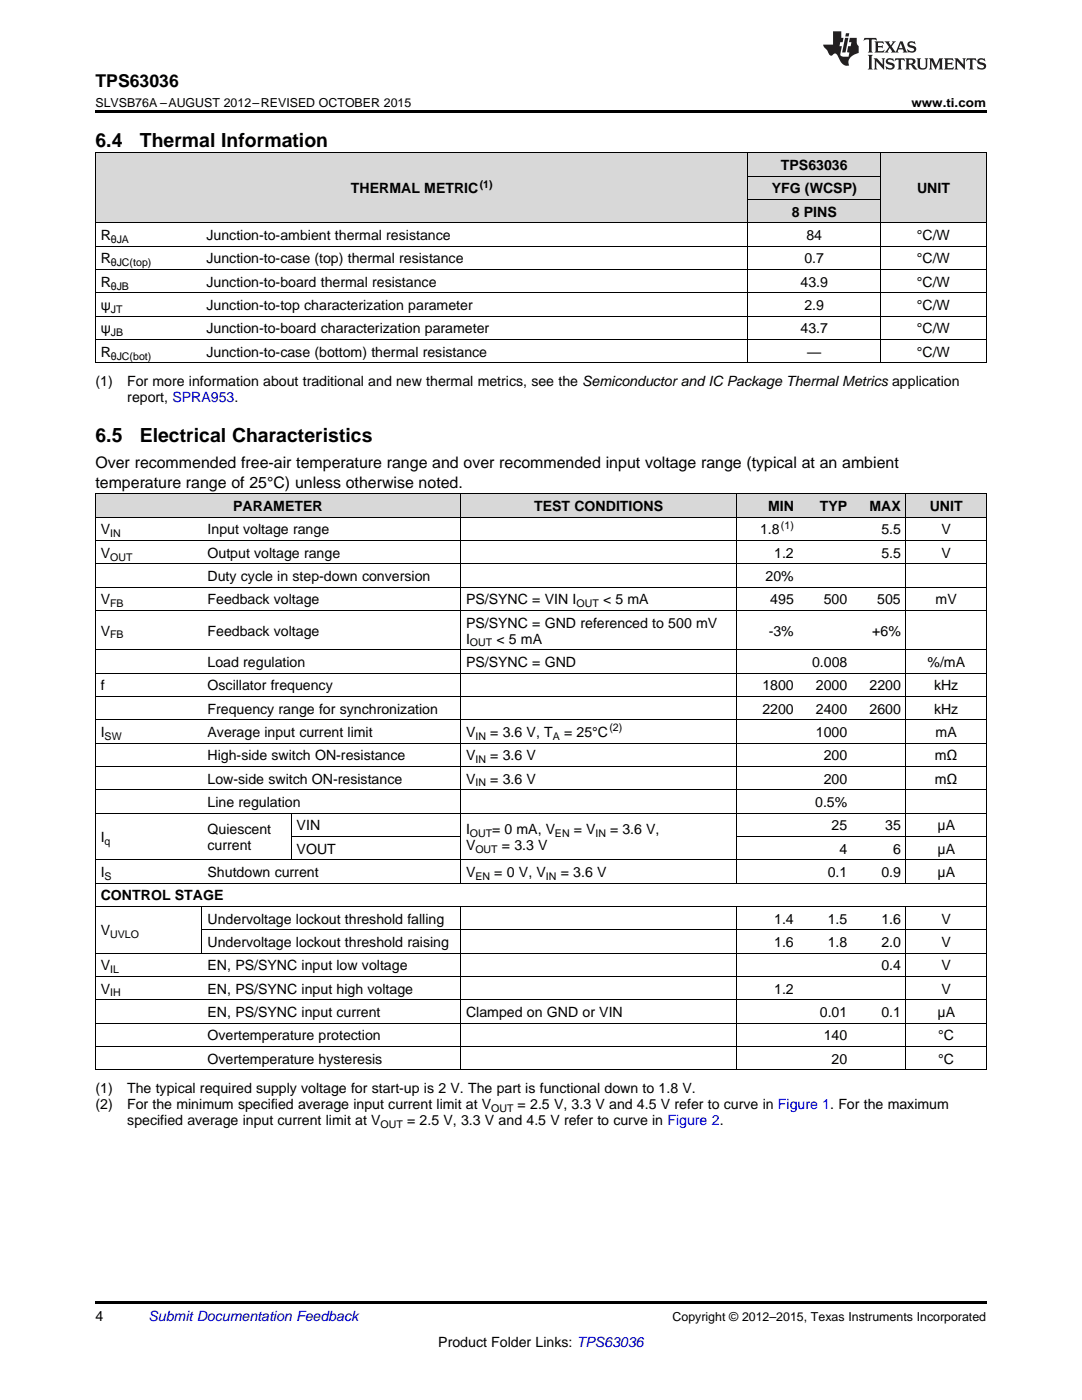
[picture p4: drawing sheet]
<svg xmlns="http://www.w3.org/2000/svg" width="216mm" height="279mm" viewBox="0 0 216 279" stroke-linecap="round" stroke-linejoin="round" font-family="sans-serif">
<defs><g id="words">
<g font-size="3.9">
<text x="19" y="29.3">6.4</text>
<text x="27.9" y="29.3">Thermal Information</text>
<text x="19" y="88.3">6.5</text>
<text x="27.9" y="88.3">Electrical Characteristics</text>
</g>
<text font-size="3.5" x="19" y="17.3">TPS63036</text>
<g font-size="3.2">
<text x="19" y="93.5">Over recommended free-air temperature range and over recommended input voltage range (typical at an ambient</text>
<text x="19" y="97.3">temperature range of 25°C) unless otherwise noted.</text>
</g>
<g font-size="2.8">
<text x="155.8" y="33.9">TPS63036</text>
<text x="70" y="38.6">THERMAL METRIC</text>
<text x="154" y="38.6">YFG (WCSP)</text>
<text x="183" y="38.6">UNIT</text>
<text x="20.1" y="47.9">R</text>
<text x="41.2" y="47.9">Junction-to-ambient thermal resistance</text>
<text x="158" y="43.3">8 PINS</text>
<text x="160.9" y="47.9">84</text>
<text x="183" y="47.9">°C/W</text>
<text x="20.1" y="52.6">R</text>
<text x="41.2" y="52.6">Junction-to-case (top) thermal resistance</text>
<text x="160.5" y="52.6">0.7</text>
<text x="183" y="52.6">°C/W</text>
<text x="20.1" y="57.2">R</text>
<text x="41.2" y="57.2">Junction-to-board thermal resistance</text>
<text x="159.7" y="57.2">43.9</text>
<text x="183" y="57.2">°C/W</text>
<text x="20.1" y="61.9">ψ</text>
<text x="41.2" y="61.9">Junction-to-top characterization parameter</text>
<text x="160.5" y="61.9">2.9</text>
<text x="183" y="61.9">°C/W</text>
<text x="20.1" y="66.5">ψ</text>
<text x="20.1" y="71.2">R</text>
<text x="41.2" y="66.5">Junction-to-board characterization parameter</text>
<text x="41.2" y="71.2">Junction-to-case (bottom) thermal resistance</text>
<text x="159.7" y="66.5">43.7</text>
<text x="161.1" y="71.2">—</text>
<text x="183" y="66.5">°C/W</text>
<text x="183" y="71.2">°C/W</text>
<text x="19" y="77">(1)</text>
<text x="25.4" y="77">For more information about traditional and new thermal metrics, see the Semiconductor and IC Package Thermal Metrics application</text>
<text x="25.4" y="80.2">report, SPRA953.</text>
<text x="46.5" y="102">PARAMETER</text>
<text x="106.6" y="102">TEST CONDITIONS</text>
<text x="153.2" y="102">MIN</text>
<text x="163.6" y="102">TYP</text>
<text x="173.5" y="102">MAX</text>
<text x="185.5" y="102">UNIT</text>
<text x="20.1" y="106.6">V</text>
<text x="41.4" y="106.6">Input voltage range</text>
<text x="151.7" y="106.6">1.8</text>
<text x="175.9" y="106.6">5.5</text>
<text x="187.9" y="106.6">V</text>
<text x="20.1" y="111.3">V</text>
<text x="41.4" y="111.3">Output voltage range</text>
<text x="154.5" y="111.3">1.2</text>
<text x="175.9" y="111.3">5.5</text>
<text x="187.9" y="111.3">V</text>
<text x="41.4" y="116">Duty cycle in step-down conversion</text>
<text x="152.8" y="116">20%</text>
<text x="20.1" y="120.6">V</text>
<text x="41.4" y="120.6">Feedback voltage</text>
<text x="93" y="120.6">PS/SYNC = VIN I</text>
<text x="93" y="125.3">PS/SYNC = GND referenced to 500 mV</text>
<text x="120.3" y="120.6">&lt; 5 mA</text>
<text x="153.7" y="120.6">495</text>
<text x="164.4" y="120.6">500</text>
<text x="175" y="120.6">505</text>
<text x="186.7" y="120.6">mV</text>
<text x="20.1" y="126.9">V</text>
<text x="41.4" y="126.9">Feedback voltage</text>
<text x="93" y="128.4">I</text>
<text x="99.1" y="128.4">&lt; 5 mA</text>
<text x="153.4" y="126.9">-3%</text>
<text x="174.1" y="126.9">+6%</text>
<text x="20.1" y="137.8">f</text>
<text x="41.4" y="133.1">Load regulation</text>
<text x="41.4" y="137.8">Oscillator frequency</text>
<text x="93" y="133.1">PS/SYNC = GND</text>
<text x="152.1" y="137.8">1800</text>
<text x="162" y="133.1">0.008</text>
<text x="162.8" y="137.8">2000</text>
<text x="173.5" y="137.8">2200</text>
<text x="185.1" y="133.1">%/mA</text>
<text x="186.4" y="137.8">kHz</text>
<text x="41.4" y="142.4">Frequency range for synchronization</text>
<text x="152.1" y="142.4">2200</text>
<text x="162.8" y="142.4">2400</text>
<text x="173.5" y="142.4">2600</text>
<text x="186.4" y="142.4">kHz</text>
<text x="20.1" y="147.1">I</text>
<text x="41.4" y="147.1">Average input current limit</text>
<text x="93" y="147.1">V</text>
<text x="97.8" y="147.1">= 3.6 V, T</text>
<text x="112.6" y="147.1">= 25°C</text>
<text x="162.8" y="147.1">1000</text>
<text x="186.7" y="147.1">mA</text>
<text x="41.4" y="151.7">High-side switch ON-resistance</text>
<text x="93" y="151.7">V</text>
<text x="97.8" y="151.7">= 3.6 V</text>
<text x="164.4" y="151.7">200</text>
<text x="186.5" y="151.7">mΩ</text>
<text x="41.4" y="156.4">Low-side switch ON-resistance</text>
<text x="41.4" y="161">Line regulation</text>
<text x="93" y="156.4">V</text>
<text x="97.8" y="156.4">= 3.6 V</text>
<text x="162.7" y="161">0.5%</text>
<text x="164.4" y="156.4">200</text>
<text x="186.5" y="156.4">mΩ</text>
<text x="41.4" y="166.4">Quiescent</text>
<text x="59.2" y="165.7">VIN</text>
<text x="93" y="166.4">I</text>
<text x="98.2" y="166.4">= 0 mA, V</text>
<text x="114.5" y="166.4">= V</text>
<text x="121.7" y="166.4">= 3.6 V,</text>
<text x="165.9" y="165.7">25</text>
<text x="176.6" y="165.7">35</text>
<text x="187.1" y="165.7">μA</text>
<text x="20.1" y="168">I</text>
<text x="41.4" y="169.6">current</text>
<text x="59.2" y="170.4">VOUT</text>
<text x="93" y="169.6">V</text>
<text x="100.2" y="169.6">= 3.3 V</text>
<text x="167.5" y="170.4">4</text>
<text x="178.2" y="170.4">6</text>
<text x="187.1" y="170.4">μA</text>
<text x="20.1" y="175">I</text>
<text x="20.1" y="179.7">CONTROL STAGE</text>
<text x="41.4" y="175">Shutdown current</text>
<text x="93" y="175">V</text>
<text x="98.6" y="175">= 0 V, V</text>
<text x="111.9" y="175">= 3.6 V</text>
<text x="165.2" y="175">0.1</text>
<text x="175.9" y="175">0.9</text>
<text x="187.1" y="175">μA</text>
<text x="41.4" y="184.3">Undervoltage lockout threshold falling</text>
<text x="154.5" y="184.3">1.4</text>
<text x="165.2" y="184.3">1.5</text>
<text x="175.9" y="184.3">1.6</text>
<text x="187.9" y="184.3">V</text>
<text x="20.1" y="186.7">V</text>
<text x="41.4" y="189">Undervoltage lockout threshold raising</text>
<text x="154.5" y="189">1.6</text>
<text x="165.2" y="189">1.8</text>
<text x="175.9" y="189">2.0</text>
<text x="187.9" y="189">V</text>
<text x="20.1" y="193.6">V</text>
<text x="41.4" y="193.6">EN, PS/SYNC input low voltage</text>
<text x="175.9" y="193.6">0.4</text>
<text x="187.9" y="193.6">V</text>
<text x="20.1" y="198.3">V</text>
<text x="41.4" y="198.3">EN, PS/SYNC input high voltage</text>
<text x="41.4" y="203">EN, PS/SYNC input current</text>
<text x="93" y="203">Clamped on GND or VIN</text>
<text x="154.5" y="198.3">1.2</text>
<text x="163.6" y="203">0.01</text>
<text x="175.9" y="203">0.1</text>
<text x="187.1" y="203">μA</text>
<text x="187.9" y="198.3">V</text>
<text x="41.4" y="207.6">Overtemperature protection</text>
<text x="164.4" y="207.6">140</text>
<text x="187.2" y="207.6">°C</text>
<text x="41.4" y="212.3">Overtemperature hysteresis</text>
<text x="165.9" y="212.3">20</text>
<text x="187.2" y="212.3">°C</text>
<text x="19" y="218.1">(1)</text>
<text x="19" y="221.3">(2)</text>
<text x="25.4" y="218.1">The typical required supply voltage for start-up is 2 V. The part is functional down to 1.8 V.</text>
<text x="25.4" y="221.3">For the minimum specified average input current limit at V</text>
<text x="103.3" y="221.3">= 2.5 V, 3.3 V and 4.5 V refer to curve in Figure 1. For the maximum</text>
<text x="25.4" y="224.5">specified average input current limit at V</text>
<text x="81.2" y="224.5">= 2.5 V, 3.3 V and 4.5 V refer to curve in Figure 2.</text>
<text x="19" y="263.6">4</text>
<text x="87.5" y="268.9">Product Folder Links: TPS63036</text>
</g>
<text font-size="2.8" fill="#0000c8" x="29.6" y="263.6">Submit Documentation Feedback</text>
<g font-size="2.5">
<text x="19" y="21.4">SLVSB76A –AUGUST 2012–REVISED OCTOBER 2015</text>
<text x="181.9" y="21.4">www.ti.com</text>
<text x="134.2" y="263.6">Copyright © 2012–2015, Texas Instruments Incorporated</text>
</g>
<g font-size="2.1">
<text x="95.7" y="37.5">(1)</text>
<text x="22.1" y="48.5">θJA</text>
<text x="22.1" y="53.1">θJC(top)</text>
<text x="22.1" y="57.8">θJB</text>
<text x="22.1" y="62.4">JT</text>
<text x="22.1" y="67.1">JB</text>
<text x="22.1" y="71.8">θJC(bot)</text>
<text x="22" y="107.2">IN</text>
<text x="155.8" y="105.5">(1)</text>
<text x="22" y="111.9">OUT</text>
<text x="22" y="121.2">FB</text>
<text x="115" y="121.2">OUT</text>
<text x="22" y="127.4">FB</text>
<text x="93.8" y="129">OUT</text>
<text x="20.9" y="147.6">SW</text>
<text x="94.9" y="147.6">IN</text>
<text x="110.3" y="147.6">A</text>
<text x="121.6" y="145.9">(2)</text>
<text x="94.9" y="152.3">IN</text>
<text x="94.9" y="157">IN</text>
<text x="93.8" y="167">OUT</text>
<text x="110.7" y="167">EN</text>
<text x="118.8" y="167">IN</text>
<text x="20.9" y="168.6">q</text>
<text x="94.9" y="170.2">OUT</text>
<text x="20.9" y="175.6">S</text>
<text x="94.9" y="175.6">EN</text>
<text x="108.9" y="175.6">IN</text>
<text x="22" y="187.2">UVLO</text>
<text x="22" y="194.2">IL</text>
<text x="22" y="198.9">IH</text>
<text x="98" y="221.9">OUT</text>
<text x="76" y="225">OUT</text>
</g>
</g></defs>
<g fill="#d8d8d8">
<path d="M19 98.6h21.4v4.7h-21.4z"/>
<path d="M40.4 98.6h17.7v4.7h-17.7z"/>
<path d="M58.1 98.6h33.8v4.7h-33.8z"/>
<path d="M91.9 98.6h55.1v4.7h-55.1z"/>
<path d="M147 98.6h12.5v4.7h-12.5z"/>
<path d="M159.5 98.6h10.7v4.7h-10.7z"/>
<path d="M170.2 98.6h10.6v4.7h-10.6z"/>
<path d="M180.8 98.6h16v4.7h-16z"/>
<path d="M19 30.6h21.1v13.9h-21.1z"/>
<path d="M40.1 30.6h109.2v13.9h-109.2z"/>
<path d="M149.3 39.9h26.4v4.6h-26.4z"/>
<path d="M175.7 30.6h21.1v13.9h-21.1z"/>
<path d="M149.3 35.2h26.4v4.7h-26.4z"/>
<path d="M149.3 30.6h26.4v4.6h-26.4z"/>
</g>
<g fill="#000">
<path d="M19 22h177.8v.5h-177.8zM19 72.4l.2 .1zM149.2 72.4l.1 .1zM175.6 72.4l.1 .1zM196.7 72.4l.1 .1zM19 213.5h.2zM58 213.5h.1zM91.8 213.5h.1zM146.9 213.5h.1zM159.4 213.5h.1zM170.1 213.5h.1zM180.7 213.5h.1z"/>
<path d="M196.7 213.5h.1zM19 259.7h177.8v.5h-177.8z"/>
</g>
<g fill="none" stroke="#000" stroke-width=".2">
<path d="M19 30.5h177.8M19.1 30.5v42M149.2 30.5v42M149.3 39.8h26.4M149.3 35.2h26.4M175.7 30.5v42M196.8 30.5v42M19 58.4h177.8M19 53.8h177.8M19 49.1h177.8M19 44.5h177.8M19 72.4h177.8"/>
<path d="M19 67.8h177.8M19 63.1h177.8M19 98.5l177.8 .1v114.9M19.1 98.6v114.9M91.9 98.6v77.7M147 98.6v77.7M180.8 98.6v77.7M19 117.2h177.8M19 112.5h177.8M19 107.9h177.8M19 103.2h177.8M19 139h177.8"/>
<path d="M19 134.3h177.8M19 129.7h177.8M19 121.8h177.8M19 157.6h177.8M19 152.9h177.8M19 148.3h177.8M19 143.6h177.8M19 176.2h177.8M19 171.6h177.8M19 162.3h177.8M58.1 162.3v9.3M58.1 166.9h33.8"/>
<path d="M147 166.9h49.8M19 199.5h177.8M19 194.9h177.8M19 190.2h177.8M19 180.9h177.8M40.3 180.9v9.4M40.4 185.5h156.4M91.9 180.9v32.6M147 180.9v32.6M180.8 180.9v32.6M19 213.5h177.8M19 208.8h177.8"/>
<path d="M19 204.2h177.8"/>
</g>
<g fill="#231f20">
<path d="M172.5 7.6l-.1 .5 .4-.2h.6v.1v2.1l-.2 .4h.9l-.2-.4v-2.1l.1-.1h.5l.5 .2-.2-.5zM174.5 8.3l.2 .3v1.5l-.2 .4h1.8l.2-.6a1.04 1.04 0 0 1-1.3 .2v-.7h.6l.3 .2v-.6l-.3 .2h-.6v-.6l.8-.1 .4 .3-.2-.5zM176.5 8.3l.9 1.1-.9 1.1h.8l-.2-.2 .4-.7 .5 .7-.2 .2h1.5l-.2-.2 .2-.4h.9l.1 .4-.2 .2h1l-.3-.3-.7-1.9h-.5l-.9 2-.8-1 .9-1h-.8l.1 .3-.4 .5-.3-.6 .1-.2zM179.7 8.6l.4 1h-.7zM181.3 8.4a.63 .63 0 0 0-.2 .7 .63 .63 0 0 0 .6 .4l.6 .2 .1 .2a.75 .75 0 0 1-.7 .4 .75 .75 0 0 1-.6-.5l.1 .7 .1-.1a1.11 1.11 0 0 0 1.5-.6 1.13 1.13 0 0 0-1.2-.8l-.1-.4a1.04 1.04 0 0 1 1.2 .2l-.2-.5-.2 .1-.4-.2zM173.2 10.9l.2 .4v2.2l-.2 .4h1l-.3-.4v-2.2l.3-.4zM174.3 11.6l.3 .4v1.5l-.3 .4h.8l-.2-.4v-1.3l1.5 1.7v-1.9l.2-.4h-.7l.2 .4v.9l-1.1-1.3zM177 11.8a.62 .62 0 0 0-.2 .7 .62 .62 0 0 0 .6 .4l.6 .1 .1 .3a.76 .76 0 0 1-.7 .3 .76 .76 0 0 1-.7-.4l.2 .7 .1-.1a1.11 1.11 0 0 0 1.5-.6 1.13 1.13 0 0 0-1.2-.8l-.1-.4a1.04 1.04 0 0 1 1.2 .2l-.2-.6-.2 .1-.5-.1zM178.7 11.6l-.2 .6a.61 .61 0 0 1 .8-.3v1.6l-.2 .4h.9l-.2-.4v-1.6a.63 .63 0 0 1 .7 .3l-.1-.6zM180.6 11.6l.3 .4v1.5l-.3 .4h1l-.2-.2-.1-.8 .6 .2a.76 .76 0 0 0 1.2 .7l-1-1a.58 .58 0 0 0 .6-.5 .58 .58 0 0 0-.5-.6zM181.4 11.9h.1a.45 .45 0 0 1 .5 .1 .45 .45 0 0 1 .1 .5l-.8 .2zM182.9 11.6l.2 .2a2.17 2.17 0 0 0 .3 1.9 .99 .99 0 0 0 1.6-.6v-1.1l.2-.4h-.7l.2 .2a1.92 1.92 0 0 1-.2 1.8 .6 .6 0 0 1-.9-.5v-1.1l.2-.4zM185.4 11.6l.2 .4v1.5l-.2 .4h.7l-.2-.4v-1.4l.8 1.8 .8-1.8v1.4l-.2 .4h.9l-.2-.4v-1.5l.2-.4h-.8l-.6 1.5-.6-1.5zM188.4 11.6l.2 .4v1.5l-.2 .4h1.8l.1-.6a1.04 1.04 0 0 1-1.2 .1v-.6h.5l.4 .2v-.6l-.4 .2h-.5v-.7h.8l.3 .3-.1-.6zM190.5 11.6l.2 .4v1.5l-.2 .4h.7l-.2-.4v-1.3l1.5 1.7v-1.9l.2-.4h-.7l.2 .4v.9l-1.1-1.3zM192.9 11.6l-.1 .6a.61 .61 0 0 1 .7-.3l.1 1.6-.3 .4h1l-.3-.4 .1-1.6a.63 .63 0 0 1 .7 .3l-.1-.6zM195.2 11.8a.62 .62 0 0 0-.2 .7 .62 .62 0 0 0 .6 .4l.6 .1 .1 .3a.76 .76 0 0 1-.7 .3 .76 .76 0 0 1-.6-.4l.1 .7 .1-.1a1.11 1.11 0 0 0 1.6-.6 1.13 1.13 0 0 0-1.3-.8l-.1-.4a1.04 1.04 0 0 1 1.2 .2l-.1-.6-.2 .1-.5-.1z"/>
<path d="M166.2 6.3v2.6h-1.9v.4l.8 .9a.91 .91 0 0 0 1 .8 .56 .56 0 0 1 .5-.3 .56 .56 0 0 1 .5 .3l.4 .8a1.53 1.53 0 0 0 1.9 1.2 1.54 1.54 0 0 1 1-2.1l.9-.3v-1.4a1.52 1.52 0 0 1-.4-1.6h-1.3l-.2 .8h.5l-.2 .8h-.5l-.1 1v.2l.4 .1-.2 .8a1.93 1.93 0 0 1-1.6-.3l.3-1.8h-.5l.2-.8h.4l.2-.8h-.4v-1.3zM168.6 7.6l-.6 2.9h.7l.6-2.9zM168.8 6.6l-.1 .7h.6l.2-.7z"/>
</g>
<use href="#words"/>
</svg>
